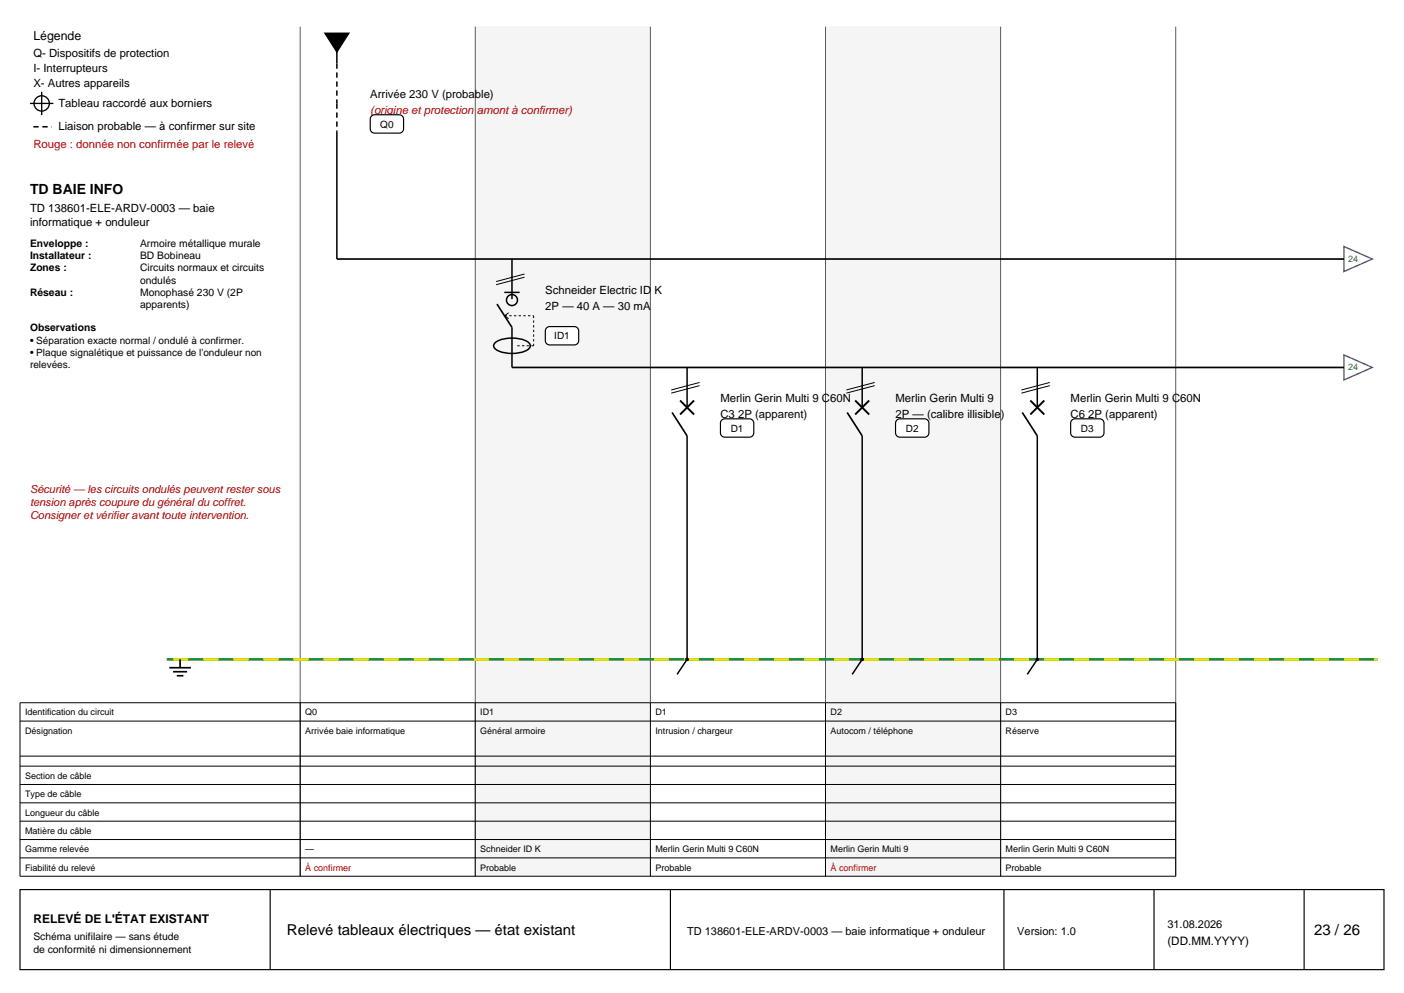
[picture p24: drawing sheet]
<svg xmlns="http://www.w3.org/2000/svg" width="297mm" height="210mm" viewBox="0 0 297 210" stroke-linecap="round" stroke-linejoin="round" font-family="sans-serif">
<defs><g id="words">
<g font-size="3.2">
<text x="60.7" y="197.7">Relevé tableaux électriques — état existant</text>
<text x="278" y="197.7">23 / 26</text>
</g>
<text font-size="3" x="6.3" y="40.9">TD BAIE INFO</text>
<text font-size="2.6" x="7.1" y="8.5">Légende</text>
<g font-size="2.5">
<text x="7.1" y="195.2">RELEVÉ DE L'ÉTAT EXISTANT</text>
<text x="246.9" y="199.8">(DD.MM.YYYY)</text>
</g>
<g font-size="2.4">
<text x="7.1" y="12">Q- Dispositifs de protection</text>
<text x="7.1" y="15.2">I- Interrupteurs</text>
<text x="7.1" y="18.3">X- Autres appareils</text>
<text x="12.3" y="22.6">Tableau raccordé aux borniers</text>
<text x="78.3" y="20.8">Arrivée 230 V (probable)</text>
<text x="12.3" y="27.5">Liaison probable — à confirmer sur site</text>
<text x="6.3" y="44.8">TD 138601-ELE-ARDV-0003 — baie</text>
<text x="6.3" y="47.8">informatique + onduleur</text>
<text x="115.4" y="62.2">Schneider Electric ID K</text>
<text x="115.4" y="65.5">2P — 40 A — 30 mA</text>
<text x="152.4" y="85.1">Merlin Gerin Multi 9 C60N</text>
<text x="152.4" y="88.4">C3 2P (apparent)</text>
<text x="189.4" y="85.1">Merlin Gerin Multi 9</text>
<text x="189.4" y="88.4">2P — (calibre illisible)</text>
<text x="226.5" y="85.1">Merlin Gerin Multi 9 C60N</text>
<text x="226.5" y="88.4">C6 2P (apparent)</text>
</g>
<g font-size="2.4" fill="#b00000">
<text x="78.3" y="24.1">(origine et protection amont à confirmer)</text>
<text x="7.1" y="31.4">Rouge : donnée non confirmée par le relevé</text>
</g>
<g font-size="2.3" fill="#b00000">
<text x="6.3" y="104.2">Sécurité — les circuits ondulés peuvent rester sous</text>
<text x="6.3" y="107">tension après coupure du général du coffret.</text>
<text x="6.3" y="109.8">Consigner et vérifier avant toute intervention.</text>
</g>
<g font-size="2.3">
<text x="145.3" y="197.7">TD 138601-ELE-ARDV-0003 — baie informatique + onduleur</text>
<text x="215.2" y="197.7">Version: 1.0</text>
<text x="246.9" y="196.2">31.08.2026</text>
</g>
<g font-size="2.2">
<text x="6.3" y="52.1">Enveloppe :</text>
<text x="29.6" y="52.1">Armoire métallique murale</text>
<text x="6.3" y="54.8">Installateur :</text>
<text x="6.3" y="57.4">Zones :</text>
<text x="29.6" y="54.8">BD Bobineau</text>
<text x="29.6" y="57.4">Circuits normaux et circuits</text>
<text x="29.6" y="60">ondulés</text>
<text x="6.3" y="62.6">Réseau :</text>
<text x="29.6" y="62.6">Monophasé 230 V (2P</text>
<text x="29.6" y="65.2">apparents)</text>
<text x="6.3" y="69.9">Observations</text>
<text x="7.1" y="198.7">Schéma unifilaire — sans étude</text>
<text x="7.1" y="201.5">de conformité ni dimensionnement</text>
</g>
<g font-size="2.1">
<text x="80.4" y="27">Q0</text>
<text x="117.2" y="71.8">ID1</text>
<text x="6.3" y="72.7">• Séparation exacte normal / ondulé à confirmer.</text>
<text x="6.3" y="75.3">• Plaque signalétique et puissance de l'onduleur non</text>
<text x="6.3" y="77.8">relevées.</text>
<text x="154.6" y="91.3">D1</text>
<text x="191.6" y="91.3">D2</text>
<text x="228.7" y="91.3">D3</text>
</g>
<g font-size="1.9" fill="#0f8a2f">
<text x="285.2" y="55.4">24</text>
<text x="285.2" y="78.3">24</text>
</g>
<g font-size="1.9">
<text x="5.3" y="151.3">Identification du circuit</text>
<text x="5.3" y="155.2">Désignation</text>
<text x="64.6" y="151.3">Q0</text>
<text x="64.6" y="155.2">Arrivée baie informatique</text>
<text x="101.6" y="151.3">ID1</text>
<text x="101.6" y="155.2">Général armoire</text>
<text x="138.6" y="151.3">D1</text>
<text x="138.6" y="155.2">Intrusion / chargeur</text>
<text x="175.7" y="151.3">D2</text>
<text x="175.7" y="155.2">Autocom / téléphone</text>
<text x="212.7" y="151.3">D3</text>
<text x="212.7" y="155.2">Réserve</text>
<text x="5.3" y="164.7">Section de câble</text>
<text x="5.3" y="168.6">Type de câble</text>
<text x="5.3" y="172.5">Longueur du câble</text>
<text x="5.3" y="176.3">Matière du câble</text>
<text x="5.3" y="180.2">Gamme relevée</text>
<text x="5.3" y="184.1">Fiabilité du relevé</text>
<text x="64.6" y="180.2">—</text>
<text x="101.6" y="180.2">Schneider ID K</text>
<text x="101.6" y="184.1">Probable</text>
<text x="138.6" y="180.2">Merlin Gerin Multi 9 C60N</text>
<text x="138.6" y="184.1">Probable</text>
<text x="175.7" y="180.2">Merlin Gerin Multi 9</text>
<text x="212.7" y="180.2">Merlin Gerin Multi 9 C60N</text>
<text x="212.7" y="184.1">Probable</text>
</g>
<g font-size="1.9" fill="#b00000">
<text x="64.6" y="184.1">À confirmer</text>
<text x="175.7" y="184.1">À confirmer</text>
</g>
</g></defs>
<g fill="#f5f5f5">
<path d="M100.5 5.6h37.1v179.7h-37.1z" fill-rule="evenodd"/>
<path d="M174.6 5.6h37.1v179.7h-37.1z" fill-rule="evenodd"/>
</g>
<path d="M63.5 5.6v179.7M100.5 5.6v179.7M137.6 5.6v179.7M174.6 5.6v179.7M211.7 5.6v179.7M248.7 5.6v179.7" fill="none" stroke="#5a5a5a" stroke-width=".21"/>
<path d="M284.3 52.1l6 2.7-6 2.6z" fill="#fff" stroke="#22b" stroke-width=".28"/>
<path d="M71.3 54.8h213" fill="none" stroke="#000" stroke-width=".35"/>
<path d="M284.3 75.1l6 2.6-6 2.7z" fill="#fff" stroke="#22b" stroke-width=".28"/>
<path d="M108.3 77.7h176" fill="none" stroke="#000" stroke-width=".35"/>
<path d="M68.8 7.1h4.9l-2.4 3.8z" fill="#000" stroke="#000" stroke-width=".35"/>
<path d="M71.3 10.9v2.5M71.3 27.9v26.9" fill="none" stroke="#000" stroke-width=".32"/>
<path d="M71.3 13.4v8.5M71.3 21.9v6" fill="none" stroke="#000" stroke-width=".32" stroke-dasharray="1.1 .8" stroke-linecap="butt"/>
<path d="M78.6 24.5l.6-.2h5.3a.92 .92 0 0 1 .9 .9v2a.92 .92 0 0 1-.9 1h-5.3a.92 .92 0 0 1-.9-1v-2z" fill-rule="evenodd" fill="#fff" stroke="#000" stroke-width=".25"/>
<g fill="none" stroke="#000" stroke-width=".32">
<path d="M108.3 54.8v8.4M104.8 72.4a7.1 7.1 0 0 1 7 0 .84 .84 0 0 1 0 1.4 7.1 7.1 0 0 1-7 0 .84 .84 0 0 1 0-1.4zM106.7 61.8h3.2M108.3 69.2v8.5"/>
<circle cx="108.3" cy="63.5" r="1.16"/>
</g>
<path d="M110.9 58l-5.9 1.5M110.9 58.6l-5.9 1.6M107.6 66.1l-.8 .7 .8 .6" fill="none" stroke="#000" stroke-width=".21"/>
<path d="M105.1 64.3l3.2 4.9" fill="none" stroke="#000" stroke-width=".35"/>
<path d="M106.8 66.8h6.1M112.9 66.8v6.3M112.9 73.1h-3.9" fill="none" stroke="#000" stroke-width=".21" stroke-dasharray=".5 .5" stroke-linecap="butt"/>
<path d="M115.6 69.3l.7-.2h5.2a.92 .92 0 0 1 .9 .9v2a.92 .92 0 0 1-.9 .9h-5.2a.92 .92 0 0 1-.9-.9v-2z" fill-rule="evenodd" fill="#fff" stroke="#000" stroke-width=".25"/>
<path d="M145.3 77.7v8.5M145.3 92.2v47.2" fill="none" stroke="#000" stroke-width=".32"/>
<path d="M148 80.9l-6 1.6M148 81.6l-6 1.5" fill="none" stroke="#000" stroke-width=".21"/>
<path d="M143.9 84.7l2.9 3M146.8 84.7l-2.9 3" fill="none" stroke="#000" stroke-width=".41"/>
<path d="M142.2 87.2l3.1 5" fill="none" stroke="#000" stroke-width=".35"/>
<path d="M152.7 88.8l.6-.2h5.2a.92 .92 0 0 1 1 .9v2a.92 .92 0 0 1-1 1h-5.2a.92 .92 0 0 1-.9-1v-2z" fill-rule="evenodd" fill="#fff" stroke="#000" stroke-width=".25"/>
<path d="M182.4 77.7v8.5M182.4 92.2v47.2" fill="none" stroke="#000" stroke-width=".32"/>
<path d="M185 80.9l-6 1.6M185 81.6l-6 1.5" fill="none" stroke="#000" stroke-width=".21"/>
<path d="M180.9 84.7l3 3M183.9 84.7l-3 3" fill="none" stroke="#000" stroke-width=".41"/>
<path d="M179.2 87.2l3.2 5" fill="none" stroke="#000" stroke-width=".35"/>
<path d="M189.7 88.8l.7-.2h5.2a.92 .92 0 0 1 .9 .9v2a.92 .92 0 0 1-.9 1h-5.2a.92 .92 0 0 1-1-1v-2z" fill-rule="evenodd" fill="#fff" stroke="#000" stroke-width=".25"/>
<path d="M219.4 77.7v8.5M219.4 92.2v47.2" fill="none" stroke="#000" stroke-width=".32"/>
<path d="M222.1 80.9l-6 1.6M222.1 81.6l-6 1.5" fill="none" stroke="#000" stroke-width=".21"/>
<path d="M217.9 84.7l3 3M220.9 84.7l-3 3" fill="none" stroke="#000" stroke-width=".41"/>
<path d="M216.3 87.2l3.1 5" fill="none" stroke="#000" stroke-width=".35"/>
<path d="M226.8 88.8l.6-.2h5.2a.92 .92 0 0 1 .9 .9v2a.92 .92 0 0 1-.9 1h-5.2a.92 .92 0 0 1-.9-1v-2z" fill-rule="evenodd" fill="#fff" stroke="#000" stroke-width=".25"/>
<path d="M35.3 139.4h256.1" fill="none" stroke="#0f8a2f" stroke-width=".53"/>
<path d="M36.7 139.4h254.7" fill="none" stroke="#f5e400" stroke-width=".53" stroke-dasharray="3.2 3.2" stroke-linecap="butt"/>
<path d="M38.1 139.4v1.8M35.8 141.2h4.6M36.6 142.1h3M37.4 142.9h1.4" fill="none" stroke="#000" stroke-width=".35"/>
<g fill="#000">
<circle cx="145.3" cy="139.4" r=".39"/>
<circle cx="182.4" cy="139.4" r=".39"/>
<circle cx="219.4" cy="139.4" r=".39"/>
</g>
<path d="M145.3 139.4l-2.1 3.2M182.4 139.4l-2.1 3.2M219.4 139.4l-2.1 3.2" fill="none" stroke="#000" stroke-width=".32"/>
<g fill="#f5f5f5">
<path d="M100.5 148.6h37.1v36.7h-37.1z" fill-rule="evenodd"/>
<path d="M174.6 148.6h37.1v36.7h-37.1z" fill-rule="evenodd"/>
</g>
<g fill="none" stroke="#000" stroke-width=".21">
<path d="M4.2 148.6h244.5v36.7h-244.5zM4.2 152.5h244.5M4.2 159.9h244.5M63.5 148.6v36.7M100.5 148.6v36.7M137.6 148.6v36.7M174.6 148.6v36.7M211.7 148.6v36.7M4.2 162h244.5M4.2 165.9h244.5M4.2 169.8h244.5M4.2 173.7h244.5"/>
<path d="M4.2 177.5h244.5M4.2 181.4h244.5"/>
</g>
<g fill="none" stroke="#000" stroke-width=".28">
<path d="M8.8 19.4v4.9M6.3 21.9h5"/>
<circle cx="8.8" cy="21.9" r="1.62"/>
</g>
<path d="M7.1 26.8h3.8" fill="none" stroke="#000" stroke-width=".32" stroke-dasharray="1.1 .8" stroke-linecap="butt"/>
<path d="M4.2 188.1h288.6v17h-288.6z" fill-rule="evenodd" fill="#fff" stroke="#000" stroke-width=".25"/>
<path d="M57.1 188.1v17M141.8 188.1v17M212.4 188.1v17M244.1 188.1v17M275.9 188.1v17" fill="none" stroke="#000" stroke-width=".25"/>
<use href="#words"/>
</svg>
